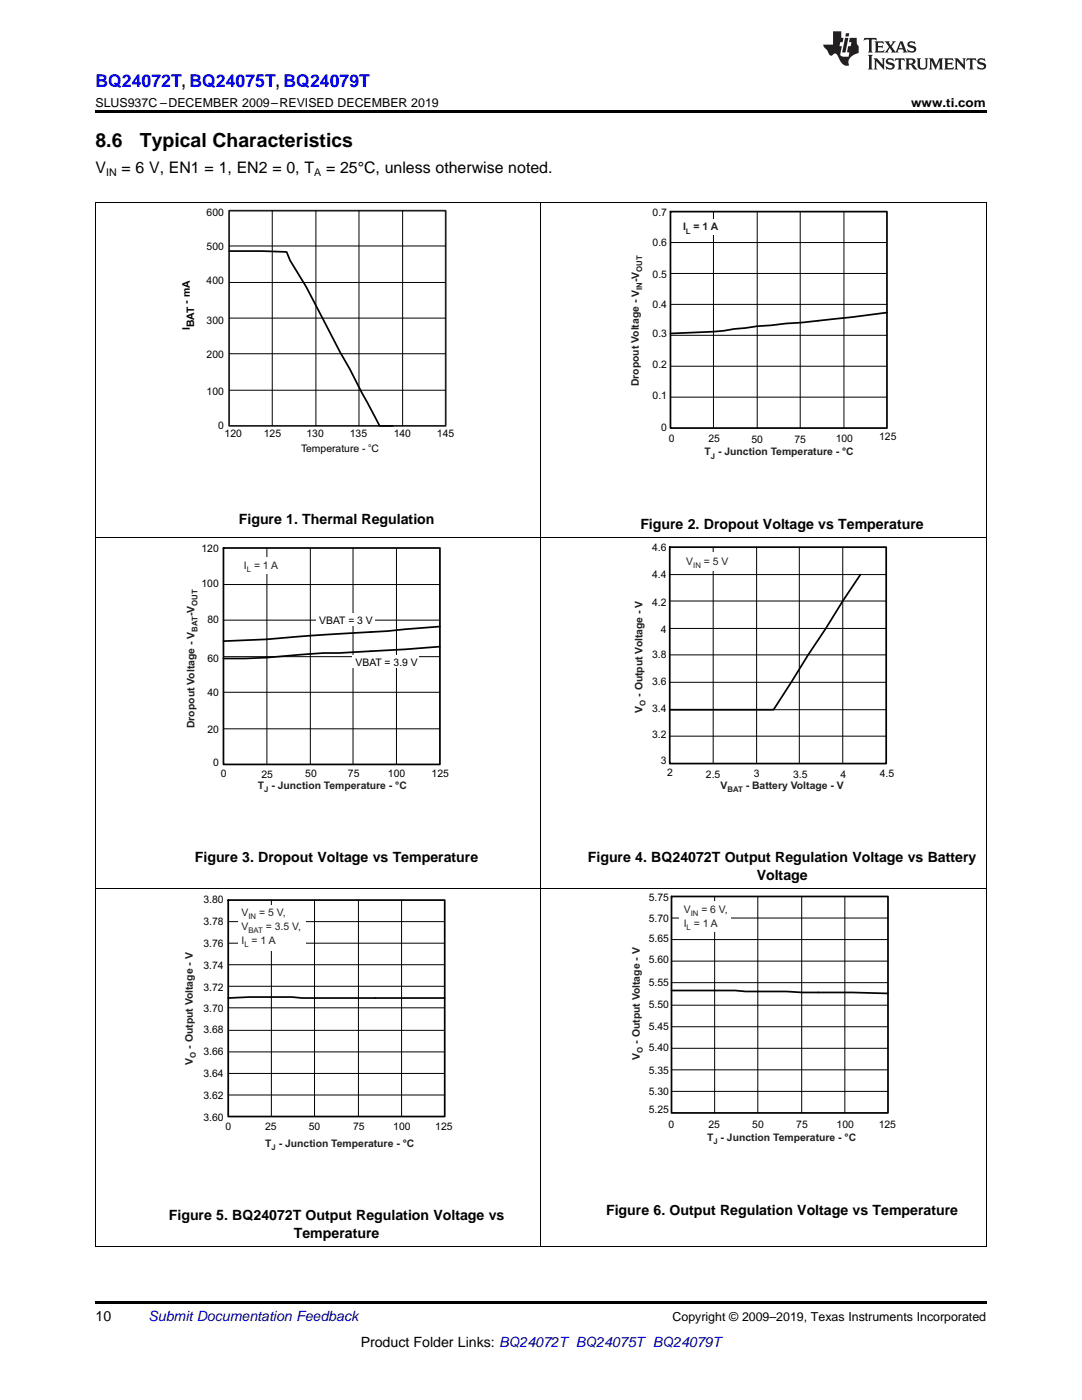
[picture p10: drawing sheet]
<svg xmlns="http://www.w3.org/2000/svg" width="216mm" height="279mm" viewBox="0 0 216 279" stroke-linecap="round" stroke-linejoin="round" font-family="sans-serif">
<defs><g id="words">
<g font-size="3.9">
<text x="19" y="29.3">8.6</text>
<text x="27.9" y="29.3">Typical Characteristics</text>
</g>
<text font-size="3.5" fill="#00f" x="19" y="17.3">BQ24072T, BQ24075T, BQ24079T</text>
<g font-size="3.2">
<text x="19" y="34.4">V</text>
<text x="24.2" y="34.4">= 6 V, EN1 = 1, EN2 = 0, T</text>
<text x="65.1" y="34.4">= 25°C, unless otherwise noted.</text>
</g>
<g font-size="2.8">
<text x="47.7" y="104.5">Figure 1. Thermal Regulation</text>
<text x="127.8" y="105.5">Figure 2. Dropout Voltage vs Temperature</text>
<text x="38.9" y="172">Figure 3. Dropout Voltage vs Temperature</text>
<text x="117.3" y="172">Figure 4. BQ24072T Output Regulation Voltage vs Battery</text>
<text x="151" y="175.5">Voltage</text>
<text x="33.7" y="243.5">Figure 5. BQ24072T Output Regulation Voltage vs</text>
<text x="120.9" y="242.4">Figure 6. Output Regulation Voltage vs Temperature</text>
<text x="58.6" y="247">Temperature</text>
<text x="19" y="263.6">10</text>
<text x="72" y="268.9">Product Folder Links: BQ24072T BQ24075T BQ24079T</text>
</g>
<text font-size="2.8" fill="#0000c8" x="29.6" y="263.6">Submit Documentation Feedback</text>
<g font-size="2.5">
<text x="19" y="21.4">SLUS937C –DECEMBER 2009–REVISED DECEMBER 2019</text>
<text x="181.8" y="21.4">www.ti.com</text>
<text x="134.2" y="263.6">Copyright © 2009–2019, Texas Instruments Incorporated</text>
</g>
<g font-size="2.1">
<text x="21.2" y="35.1">IN</text>
<text x="62.7" y="35.1">A</text>
</g>
<g font-size="2.1" fill="#010202">
<text x="41.2" y="43.1">600</text>
<text x="130.2" y="43.2">0.7</text>
<text x="41.2" y="49.9">500</text>
<text x="130.2" y="49.2">0.6</text>
<text x="41.2" y="56.7">400</text>
<text x="130.2" y="55.4">0.5</text>
<text x="37.9" y="65.9" transform="rotate(-90 37.9 65.9)">I</text>
<text x="37.9" y="60.6" transform="rotate(-90 37.9 60.6)">- mA</text>
<text x="38.7" y="65.3" transform="rotate(-90 38.7 65.3)">BAT</text>
<text x="41.2" y="64.7">300</text>
<text x="130.2" y="61.4">0.4</text>
<text x="41.2" y="71.5">200</text>
<text x="130.2" y="67.2">0.3</text>
<text x="130.2" y="73.5">0.2</text>
<text x="41.2" y="78.8">100</text>
<text x="130.2" y="79.7">0.1</text>
<text x="43.5" y="85.7">0</text>
<text x="44.8" y="87.2">120</text>
<text x="52.7" y="87.2">125</text>
<text x="61.2" y="87.2">130</text>
<text x="69.8" y="87.2">135</text>
<text x="78.6" y="87.2">140</text>
<text x="87.2" y="87.2">145</text>
<text x="131.9" y="86">0</text>
<text x="133.5" y="88.2">0</text>
<text x="141.4" y="88.2">25</text>
<text x="149.9" y="88.4">50</text>
<text x="158.5" y="88.4">75</text>
<text x="166.8" y="88.2">100</text>
<text x="175.4" y="87.9">125</text>
<text x="60.1" y="90.3">Temperature - C</text>
<text x="40.2" y="110.2">120</text>
<text x="130.1" y="110">4.6</text>
<text x="40.2" y="117.2">100</text>
<text x="130.1" y="115.4">4.4</text>
<text x="41.4" y="124.4">80</text>
<text x="63.7" y="124.6">VBAT = 3 V</text>
<text x="130.1" y="120.9">4.2</text>
<text x="130.1" y="131.4">3.8</text>
<text x="131.8" y="126.2">4</text>
<text x="41.4" y="132">60</text>
<text x="70.9" y="132.9">VBAT = 3.9 V</text>
<text x="130.1" y="136.7">3.6</text>
<text x="41.4" y="138.9">40</text>
<text x="130.1" y="142">3.4</text>
<text x="41.4" y="146.3">20</text>
<text x="130.1" y="147.2">3.2</text>
<text x="42.5" y="153">0</text>
<text x="44.1" y="155.1">0</text>
<text x="52.2" y="155.3">25</text>
<text x="60.9" y="155.1">50</text>
<text x="69.4" y="155.1">75</text>
<text x="77.4" y="155.1">100</text>
<text x="86.1" y="155">125</text>
<text x="131.8" y="152.5">3</text>
<text x="133.2" y="154.9">2</text>
<text x="140.9" y="155.2">2.5</text>
<text x="150.4" y="155.1">3</text>
<text x="158.2" y="155.2">3.5</text>
<text x="167.7" y="155.2">4</text>
<text x="175.5" y="155.1">4.5</text>
<text x="129.5" y="179.8">5.75</text>
<text x="40.6" y="184.6">3.78</text>
<text x="40.6" y="180.2">3.80</text>
<text x="129.5" y="184">5.70</text>
<text x="40.6" y="188.9">3.76</text>
<text x="129.5" y="188.1">5.65</text>
<text x="40.6" y="197.7">3.72</text>
<text x="40.6" y="193.3">3.74</text>
<text x="129.5" y="196.8">5.55</text>
<text x="129.5" y="192.2">5.60</text>
<text x="40.6" y="202">3.70</text>
<text x="129.5" y="201.1">5.50</text>
<text x="40.6" y="206.2">3.68</text>
<text x="129.5" y="209.8">5.40</text>
<text x="129.5" y="205.6">5.45</text>
<text x="40.6" y="214.9">3.64</text>
<text x="40.6" y="210.6">3.66</text>
<text x="129.5" y="214.3">5.35</text>
<text x="40.6" y="219.3">3.62</text>
<text x="129.5" y="218.4">5.30</text>
<text x="40.6" y="223.7">3.60</text>
<text x="45" y="225.6">0</text>
<text x="52.9" y="225.6">25</text>
<text x="61.6" y="225.6">50</text>
<text x="70.5" y="225.6">75</text>
<text x="78.5" y="225.6">100</text>
<text x="86.9" y="225.6">125</text>
<text x="129.5" y="222.2">5.25</text>
<text x="133.4" y="225.1">0</text>
<text x="141.3" y="225.1">25</text>
<text x="150.1" y="225.1">50</text>
<text x="158.9" y="225.1">75</text>
<text x="166.9" y="225.1">100</text>
<text x="175.3" y="225.1">125</text>
</g>
<g font-size="2.1" fill="#231f20">
<text x="136.3" y="46">I</text>
<text x="138.4" y="46">= 1 A</text>
<text x="127.5" y="56.3" transform="rotate(-90 127.5 56.3)">-V</text>
<text x="127.5" y="77.1" transform="rotate(-90 127.5 77.1)">Dropout Voltage - V</text>
<text x="140.6" y="90.9">T - Junction Temperature - °C</text>
<text x="48.7" y="113.5">I = 1 A</text>
<text x="136.9" y="112.7">V</text>
<text x="140.4" y="112.7">= 5 V</text>
<text x="38.8" y="123" transform="rotate(-90 38.8 123)">-V</text>
<text x="128.2" y="142.2" transform="rotate(-90 128.2 142.2)">V</text>
<text x="128.2" y="139.1" transform="rotate(-90 128.2 139.1)">- Output Voltage - V</text>
<text x="38.8" y="145.3" transform="rotate(-90 38.8 145.3)">Dropout Voltage - V</text>
<text x="51.5" y="157.4">T - Junction Temperature - °C</text>
<text x="143.8" y="157.4">V</text>
<text x="148.8" y="157.4">- Battery Voltage - V</text>
<text x="48.2" y="182.8">V</text>
<text x="48.2" y="185.6">V</text>
<text x="51.7" y="182.8">= 5 V,</text>
<text x="53.1" y="185.6">= 3.5 V,</text>
<text x="136.4" y="182.2">V</text>
<text x="136.4" y="185">I = 1 A</text>
<text x="140" y="182.2">= 6 V,</text>
<text x="48.2" y="188.5">I = 1 A</text>
<text x="38.5" y="209.3" transform="rotate(-90 38.5 209.3)">- Output Voltage - V</text>
<text x="127.7" y="208.3" transform="rotate(-90 127.7 208.3)">- Output Voltage - V</text>
<text x="38.5" y="212.4" transform="rotate(-90 38.5 212.4)">V</text>
<text x="127.7" y="211.5" transform="rotate(-90 127.7 211.5)">V</text>
<text x="141.1" y="227.8">T - Junction Temperature - °C</text>
<text x="52.9" y="228.8">T - Junction Temperature - °C</text>
</g>
<g font-size="1.6" fill="#231f20">
<text x="136.9" y="46.6">L</text>
<text x="128.1" y="57.9" transform="rotate(-90 128.1 57.9)">IN</text>
<text x="128.1" y="54.3" transform="rotate(-90 128.1 54.3)">OUT</text>
<text x="141.9" y="91.5">J</text>
<text x="138.3" y="113.3">IN</text>
<text x="49.3" y="114.1">L</text>
<text x="39.4" y="121" transform="rotate(-90 39.4 121)">OUT</text>
<text x="39.4" y="126.1" transform="rotate(-90 39.4 126.1)">BAT</text>
<text x="128.8" y="140.9" transform="rotate(-90 128.8 140.9)">O</text>
<text x="52.7" y="158">J</text>
<text x="145.2" y="158">BAT</text>
<text x="49.6" y="183.4">IN</text>
<text x="137" y="185.6">L</text>
<text x="137.8" y="182.8">IN</text>
<text x="48.8" y="189.1">L</text>
<text x="49.6" y="186.3">BAT</text>
<text x="39.1" y="211.1" transform="rotate(-90 39.1 211.1)">O</text>
<text x="128.3" y="210.1" transform="rotate(-90 128.3 210.1)">O</text>
<text x="54.2" y="229.5">J</text>
<text x="142.4" y="228.4">J</text>
</g>
<text font-size="1" fill="#010202" x="73.5" y="89.3">o</text>
</g></defs>
<path d="M19 259.7h177.8v.5h-177.8z" fill="#000"/>
<path d="M19.1 177.3v71.4M107.9 177.3v71.4M196.8 177.3v71.4M19 248.7h177.8" fill="none" stroke="#000" stroke-width=".2"/>
<path d="M45.5 179.6h43.2v43.2h-43.2zM45.5 199.2a189.8 189.8 0 0 1 17.3 0h25.9" fill="none" stroke="#010202" stroke-width=".35"/>
<g fill="none" stroke="#010202" stroke-width=".2">
<path d="M54.1 179.6v43.2M62.8 179.6v43.2M71.5 179.6v43.2M80.1 179.6v43.2M45.5 196.8h43.2M45.5 192.5h43.2M45.5 188.2h43.2M45.5 183.9h43.2M45.5 218.5h43.2M45.5 214.2h43.2M45.5 209.9h43.2M45.5 205.6h43.2"/>
<path d="M45.5 201.1h43.2"/>
</g>
<path d="M47.5 180.6h13.5v9.1h-13.5z" fill-rule="evenodd" fill="#fff"/>
<path d="M134 178.9h43.2v43.2h-43.2zM134 197.7h12.7l2.1 .2h8.1l3.2 .2h10l7.1 .2" fill="none" stroke="#010202" stroke-width=".35"/>
<g fill="none" stroke="#010202" stroke-width=".2">
<path d="M142.6 178.9v43.2M151.2 178.9v43.2M160 178.9v43.2M168.6 178.9v43.2M134 196.1h43.2M134 191.8h43.2M134 187.5h43.2M134 183.2h43.2M134 217.8h43.2M134 213.5h43.2M134 209.2h43.2M134 204.9h43.2"/>
<path d="M134 200.6h43.2"/>
</g>
<path d="M135.6 179.9h10.3v6.1h-10.3z" fill-rule="evenodd" fill="#fff"/>
<path d="M19.1 107.3v70M107.9 107.3v70M196.8 107.3v70M19 177.3h177.8" fill="none" stroke="#000" stroke-width=".2"/>
<path d="M44.6 109.4h43.2v43.2h-43.2zM87.8 125l-10.5 .9-15.4 1-8.6 .7-8.7 .4M87.8 129l-7 .6-13.2 .7h-3l-7.2 .6a97.8 97.8 0 0 1-12.8 .5" fill="none" stroke="#010202" stroke-width=".35"/>
<path d="M44.6 116.7h43.2M53.3 109.4v43.2M61.9 109.4v43.2M70.4 109.4v43.2M79.1 109.4v43.2M44.6 138.2h43.2M44.6 123.8h43.2M44.6 131.1h43.2M44.6 145.4h43.2" fill="none" stroke="#010202" stroke-width=".2"/>
<g fill="#fff">
<path d="M63.2 122.4h11.5v2.5h-11.5z" fill-rule="evenodd"/>
<path d="M70.4 130.7h13.2v2.6h-13.2z" fill-rule="evenodd"/>
<path d="M48.3 111.2h7.4v3.3h-7.4z" fill-rule="evenodd"/>
</g>
<path d="M133.6 109.2h43.2v43.2h-43.2zM171.7 114.7l-3.5 5.2-13.8 21.7h-20.8" fill="none" stroke="#010202" stroke-width=".35"/>
<path d="M133.6 119.9h43.2M133.6 114.7h43.2M142.3 109.2v43.2M151 109.2v43.2M159.5 109.2v43.2M168.2 109.2v43.2M133.6 136.2h43.2M133.6 130.7h43.2M133.6 125.4h43.2M133.6 146.9h43.2M133.6 141.6h43.2" fill="none" stroke="#010202" stroke-width=".2"/>
<path d="M136.2 110.3h9.8v3.7h-9.8z" fill-rule="evenodd" fill="#fff"/>
<path d="M19.1 40.4v66.9M107.9 40.4v66.9M196.8 40.4v66.9M19 107.2h177.8" fill="none" stroke="#000" stroke-width=".2"/>
<path d="M133.8 42.2h43.2v43.2h-43.2zM177 62.4l-17 2-8.9 .7-6.7 .9-10.6 .6" fill="none" stroke="#010202" stroke-width=".35"/>
<path d="M133.8 54.6h43.2M133.8 48.4h43.2M142.4 42.2v43.2M151.1 42.2v43.2M159.7 42.2v43.2M168.4 42.2v43.2M133.8 79.3h43.2M133.8 73.1h43.2M133.8 66.9h43.2M133.8 60.7h43.2" fill="none" stroke="#010202" stroke-width=".2"/>
<path d="M135.6 43.9h8.1v3h-8.1z" fill-rule="evenodd" fill="#fff"/>
<path d="M45.7 42h43.2v43h-43.2z" fill="none" stroke="#231f20" stroke-width=".35"/>
<path d="M45.7 56.4h43.2M45.7 49.1h43.2M54.3 42v43M63 42v43M71.6 42v43M80.3 42v43M45.7 77.9h43.2M45.7 70.6h43.2M45.7 63.5h43.2" fill="none" stroke="#010202" stroke-width=".2"/>
<path d="M45.7 50.1l11.5 .2 .7 1.7 3.2 5.2 6.7 13.1 2 3.3 6 11.4h2.6" fill="none" stroke="#010202" stroke-width=".35"/>
<path d="M19 40.4h177.8" fill="none" stroke="#000" stroke-width=".2"/>
<path d="M19 22h177.8v.5h-177.8z" fill="#000"/>
<g fill="#231f20">
<path d="M172.5 7.6l-.1 .5 .4-.2h.6v.1v2.1l-.2 .4h.9l-.2-.4v-2.1l.1-.1h.5l.5 .2-.2-.5zM174.5 8.3l.2 .3v1.5l-.2 .4h1.8l.2-.6a1.04 1.04 0 0 1-1.3 .2v-.7h.6l.3 .2v-.6l-.3 .2h-.6v-.6l.8-.1 .4 .3-.2-.5zM176.5 8.3l.9 1.1-.9 1.1h.8l-.2-.2 .4-.7 .5 .7-.2 .2h1.5l-.2-.2 .2-.4h.9l.1 .4-.2 .2h1l-.3-.3-.7-1.9h-.5l-.9 2-.8-1 .9-1h-.8l.1 .3-.4 .5-.3-.6 .1-.2zM179.7 8.6l.4 1h-.7zM181.3 8.4a.63 .63 0 0 0-.2 .7 .63 .63 0 0 0 .6 .4l.6 .2 .1 .2a.75 .75 0 0 1-.7 .4 .75 .75 0 0 1-.6-.5l.1 .7 .1-.1a1.11 1.11 0 0 0 1.5-.6 1.13 1.13 0 0 0-1.2-.8l-.1-.4a1.04 1.04 0 0 1 1.2 .2l-.2-.5-.2 .1-.4-.2zM173.2 10.9l.2 .4v2.2l-.2 .4h1l-.3-.4v-2.2l.3-.4zM174.3 11.6l.3 .4v1.5l-.3 .4h.8l-.2-.4v-1.3l1.5 1.7v-1.9l.2-.4h-.7l.2 .4v.9l-1.1-1.3zM177 11.8a.62 .62 0 0 0-.2 .7 .62 .62 0 0 0 .6 .4l.6 .1 .1 .3a.76 .76 0 0 1-.7 .3 .76 .76 0 0 1-.7-.4l.2 .7 .1-.1a1.11 1.11 0 0 0 1.5-.6 1.13 1.13 0 0 0-1.2-.8l-.1-.4a1.04 1.04 0 0 1 1.2 .2l-.2-.6-.2 .1-.5-.1zM178.7 11.6l-.2 .6a.61 .61 0 0 1 .8-.3v1.6l-.2 .4h.9l-.2-.4v-1.6a.63 .63 0 0 1 .7 .3l-.1-.6zM180.6 11.6l.3 .4v1.5l-.3 .4h1l-.2-.2-.1-.8 .6 .2a.76 .76 0 0 0 1.2 .7l-1-1a.58 .58 0 0 0 .6-.5 .58 .58 0 0 0-.5-.6zM181.4 11.9h.1a.45 .45 0 0 1 .5 .1 .45 .45 0 0 1 .1 .5l-.8 .2zM182.9 11.6l.2 .2a2.17 2.17 0 0 0 .3 1.9 .99 .99 0 0 0 1.6-.6v-1.1l.2-.4h-.7l.2 .2a1.92 1.92 0 0 1-.2 1.8 .6 .6 0 0 1-.9-.5v-1.1l.2-.4zM185.4 11.6l.2 .4v1.5l-.2 .4h.7l-.2-.4v-1.4l.8 1.8 .8-1.8v1.4l-.2 .4h.9l-.2-.4v-1.5l.2-.4h-.8l-.6 1.5-.6-1.5zM188.4 11.6l.2 .4v1.5l-.2 .4h1.8l.1-.6a1.04 1.04 0 0 1-1.2 .1v-.6h.5l.4 .2v-.6l-.4 .2h-.5v-.7h.8l.3 .3-.1-.6zM190.5 11.6l.2 .4v1.5l-.2 .4h.7l-.2-.4v-1.3l1.5 1.7v-1.9l.2-.4h-.7l.2 .4v.9l-1.1-1.3zM192.9 11.6l-.1 .6a.61 .61 0 0 1 .7-.3l.1 1.6-.3 .4h1l-.3-.4 .1-1.6a.63 .63 0 0 1 .7 .3l-.1-.6zM195.2 11.8a.62 .62 0 0 0-.2 .7 .62 .62 0 0 0 .6 .4l.6 .1 .1 .3a.76 .76 0 0 1-.7 .3 .76 .76 0 0 1-.6-.4l.1 .7 .1-.1a1.11 1.11 0 0 0 1.6-.6 1.13 1.13 0 0 0-1.3-.8l-.1-.4a1.04 1.04 0 0 1 1.2 .2l-.1-.6-.2 .1-.5-.1z"/>
<path d="M166.2 6.3v2.6h-1.9v.4l.8 .9a.91 .91 0 0 0 1 .8 .56 .56 0 0 1 .5-.3 .56 .56 0 0 1 .5 .3l.4 .8a1.53 1.53 0 0 0 1.9 1.2 1.54 1.54 0 0 1 1-2.1l.9-.3v-1.4a1.52 1.52 0 0 1-.4-1.6h-1.3l-.2 .8h.5l-.2 .8h-.5l-.1 1v.2l.4 .1-.2 .8a1.93 1.93 0 0 1-1.6-.3l.3-1.8h-.5l.2-.8h.4l.2-.8h-.4v-1.3zM168.6 7.6l-.6 2.9h.7l.6-2.9zM168.8 6.6l-.1 .7h.6l.2-.7z"/>
</g>
<use href="#words"/>
</svg>
